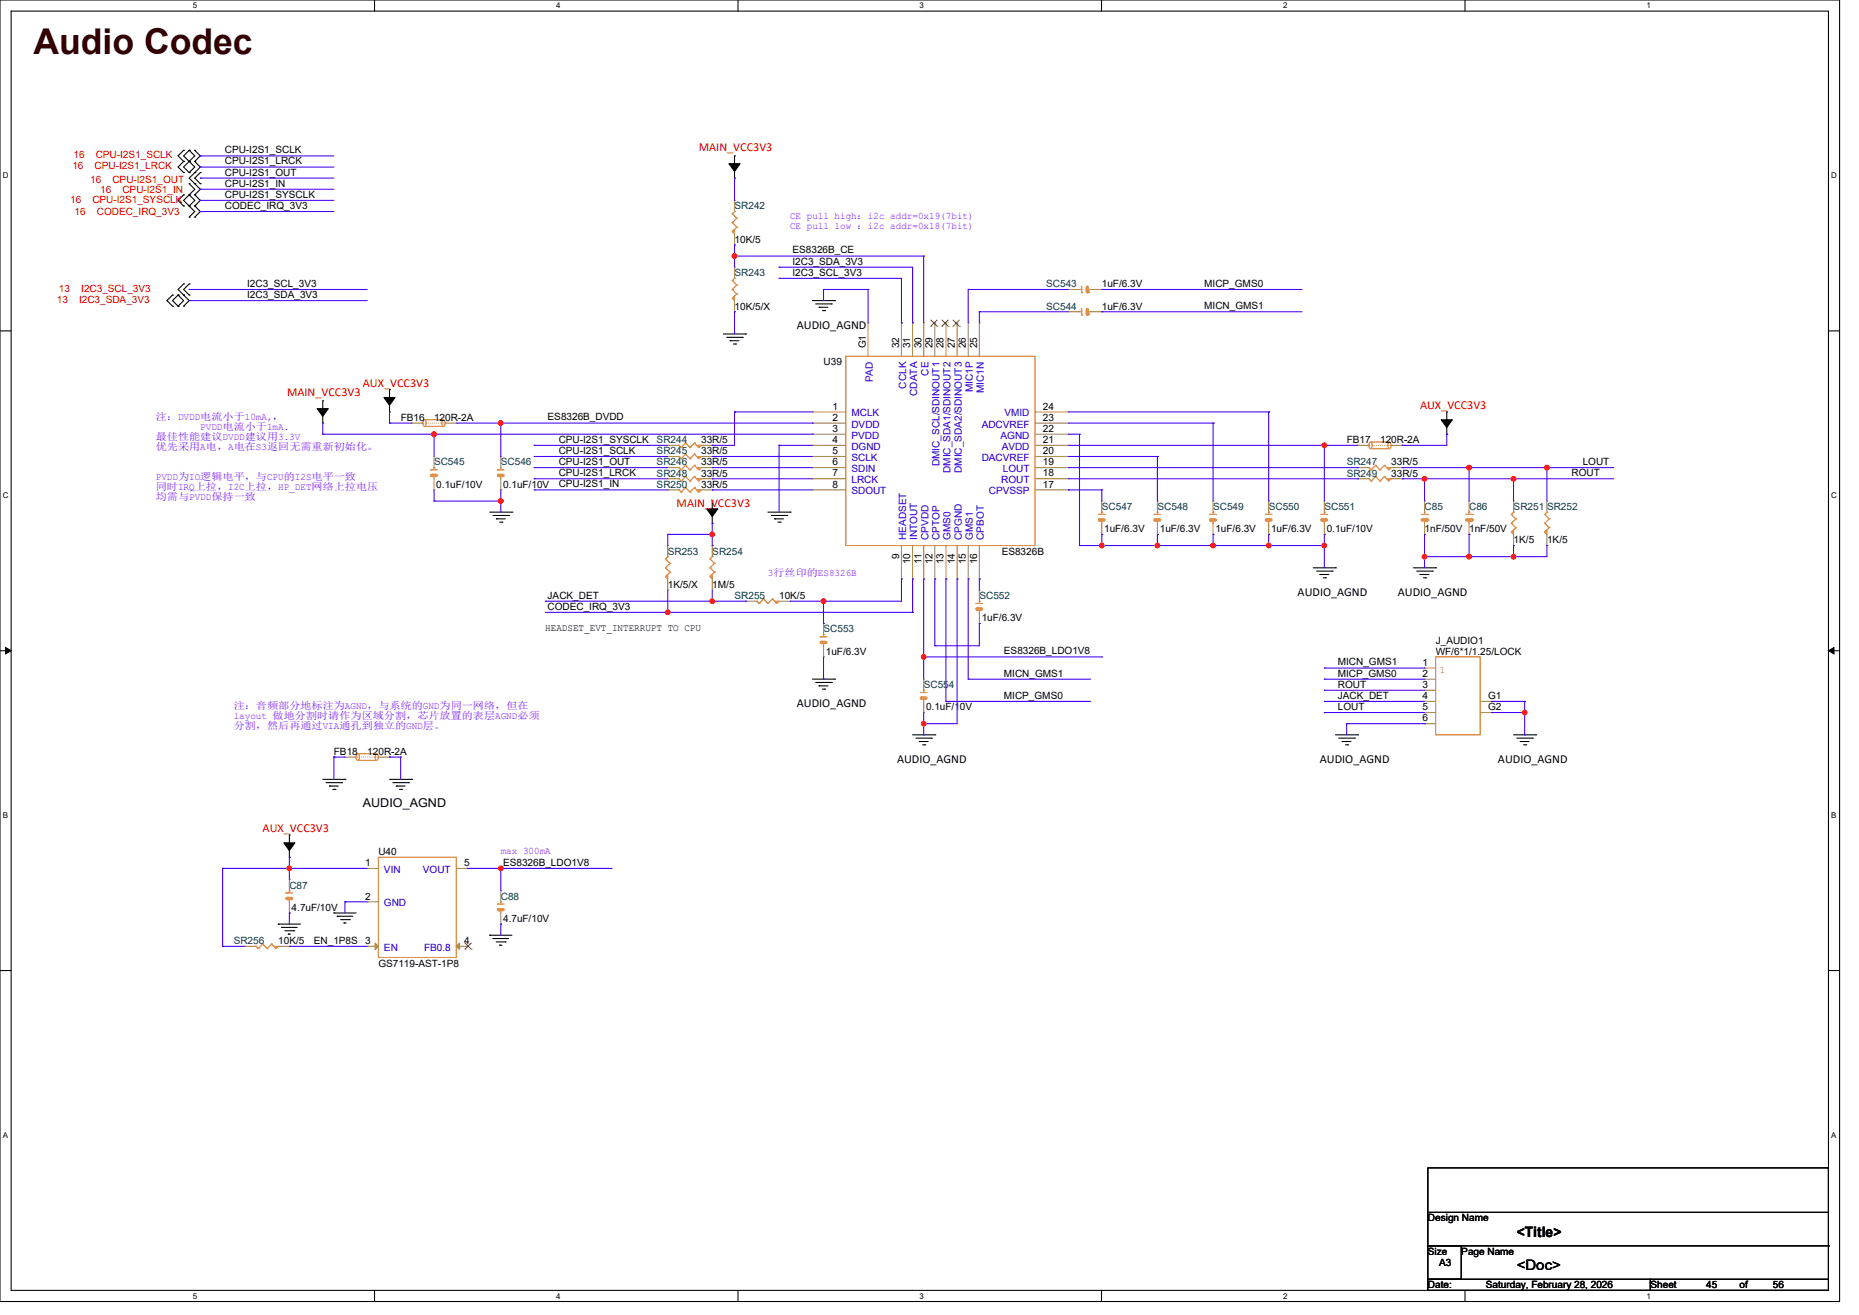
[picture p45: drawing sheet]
<svg xmlns="http://www.w3.org/2000/svg" width="297mm" height="210mm" viewBox="0 0 297 210" stroke-linecap="round" stroke-linejoin="round" font-family="sans-serif">
<defs><g id="words">
<text font-size="5.7" fill="#400000" x="5.3" y="8.7">Audio Codec</text>
<g font-size="2.3">
<text x="242.3" y="197.5">&lt;Title&gt;</text>
<text x="242.3" y="202.8">&lt;Doc&gt;</text>
</g>
<g font-size="1.9" fill="#f00">
<text x="111.7" y="24.1">MAIN_VCC3V3</text>
<text x="45.9" y="63.2">MAIN_VCC3V3</text>
<text x="58" y="61.8">AUX_VCC3V3</text>
<text x="226.9" y="65.3">AUX_VCC3V3</text>
<text x="108.1" y="81">MAIN_VCC3V3</text>
<text x="42" y="132.9">AUX_VCC3V3</text>
</g>
<g font-size="1.9">
<text x="127.3" y="52.5">AUDIO_AGND</text>
<text x="207.3" y="95.2">AUDIO_AGND</text>
<text x="223.3" y="95.2">AUDIO_AGND</text>
<text x="127.3" y="113">AUDIO_AGND</text>
<text x="143.3" y="121.9">AUDIO_AGND</text>
<text x="210.9" y="121.9">AUDIO_AGND</text>
<text x="239.3" y="121.9">AUDIO_AGND</text>
<text x="58" y="128.9">AUDIO_AGND</text>
</g>
<g font-size="1.6" fill="#f00">
<text x="11.6" y="27">16</text>
<text x="11.7" y="25.3">16</text>
<text x="14.4" y="29.2">16</text>
<text x="15.1" y="27">CPU-I2S1_LRCK</text>
<text x="15.3" y="25.3">CPU-I2S1_SCLK</text>
<text x="18" y="29.2">CPU-I2S1_OUT</text>
<text x="11.2" y="32.4">16</text>
<text x="11.9" y="34.3">16</text>
<text x="14.8" y="32.4">CPU-I2S1_SYSCLK</text>
<text x="15.5" y="34.3">CODEC_IRQ_3V3</text>
<text x="16" y="30.8">16</text>
<text x="19.6" y="30.8">CPU-I2S1_IN</text>
<text x="9.4" y="46.6">13</text>
<text x="13" y="46.6">I2C3_SCL_3V3</text>
<text x="9.1" y="48.4">13</text>
<text x="12.6" y="48.4">I2C3_SDA_3V3</text>
</g>
<g font-size="1.6">
<text x="35.9" y="24.5">CPU-I2S1_SCLK</text>
<text x="35.9" y="26.3">CPU-I2S1_LRCK</text>
<text x="35.9" y="28">CPU-I2S1_OUT</text>
<text x="35.9" y="29.8">CPU-I2S1_IN</text>
<text x="35.9" y="33.4">CODEC_IRQ_3V3</text>
<text x="35.9" y="31.6">CPU-I2S1_SYSCLK</text>
<text x="117.4" y="38.8">10K/5</text>
<text x="126.6" y="40.5">ES8326B_CE</text>
<text x="39.5" y="45.8">I2C3_SCL_3V3</text>
<text x="39.5" y="47.6">I2C3_SDA_3V3</text>
<text x="126.6" y="44">I2C3_SCL_3V3</text>
<text x="126.6" y="42.3">I2C3_SDA_3V3</text>
<text x="176" y="45.9">1uF/6.3V</text>
<text x="192.4" y="45.8">MICP_GMS0</text>
<text x="117.4" y="49.4">10K/5/X</text>
<text x="176" y="49.4">1uF/6.3V</text>
<text x="192.4" y="49.4">MICN_GMS1</text>
<text x="131.6" y="58.3">U39</text>
<text x="138.3" y="55.6" transform="rotate(-90 138.3 55.6)">G1</text>
<text x="143.6" y="55.6" transform="rotate(-90 143.6 55.6)">32</text>
<text x="145.4" y="55.6" transform="rotate(-90 145.4 55.6)">31</text>
<text x="147.2" y="55.6" transform="rotate(-90 147.2 55.6)">30</text>
<text x="149" y="55.6" transform="rotate(-90 149 55.6)">29</text>
<text x="150.8" y="55.6" transform="rotate(-90 150.8 55.6)">28</text>
<text x="152.5" y="55.6" transform="rotate(-90 152.5 55.6)">27</text>
<text x="154.3" y="55.6" transform="rotate(-90 154.3 55.6)">26</text>
<text x="156.1" y="55.6" transform="rotate(-90 156.1 55.6)">25</text>
<text x="133" y="65.4">1</text>
<text x="166.6" y="65.4">24</text>
<text x="64" y="67.2">FB16</text>
<text x="69.3" y="67.2">120R-2A</text>
<text x="87.5" y="67.2">ES8326B_DVDD</text>
<text x="89.3" y="70.7">CPU-I2S1_SYSCLK</text>
<text x="112" y="70.8">33R/5</text>
<text x="133" y="67.2">2</text>
<text x="133" y="69">3</text>
<text x="133" y="70.7">4</text>
<text x="166.6" y="70.7">21</text>
<text x="166.6" y="69">22</text>
<text x="166.6" y="67.2">23</text>
<text x="215.2" y="70.8">FB17</text>
<text x="220.5" y="70.8">120R-2A</text>
<text x="69.7" y="77.9">0.1uF/10V</text>
<text x="80.4" y="77.9">0.1uF/10V</text>
<text x="89.3" y="72.5">CPU-I2S1_SCLK</text>
<text x="89.3" y="76">CPU-I2S1_LRCK</text>
<text x="89.3" y="74.3">CPU-I2S1_OUT</text>
<text x="89.3" y="77.8">CPU-I2S1_IN</text>
<text x="112" y="72.6">33R/5</text>
<text x="112" y="74.3">33R/5</text>
<text x="112" y="76.1">33R/5</text>
<text x="112" y="77.9">33R/5</text>
<text x="133" y="72.5">5</text>
<text x="133" y="74.3">6</text>
<text x="133" y="76.1">7</text>
<text x="133" y="77.9">8</text>
<text x="166.6" y="77.9">17</text>
<text x="166.6" y="76.1">18</text>
<text x="166.6" y="74.3">19</text>
<text x="166.6" y="72.5">20</text>
<text x="222.3" y="76.1">33R/5</text>
<text x="222.3" y="74.3">33R/5</text>
<text x="251.1" y="76.1">ROUT</text>
<text x="252.9" y="74.3">LOUT</text>
<text x="143.6" y="89.3" transform="rotate(-90 143.6 89.3)">9</text>
<text x="160" y="88.6">ES8326B</text>
<text x="176.4" y="85">1uF/6.3V</text>
<text x="185.3" y="85">1uF/6.3V</text>
<text x="194.2" y="85">1uF/6.3V</text>
<text x="203.1" y="85">1uF/6.3V</text>
<text x="212" y="85">0.1uF/10V</text>
<text x="227.6" y="85">1nF/50V 1nF/50V</text>
<text x="241.8" y="86.8">1K/5</text>
<text x="247.2" y="86.8">1K/5</text>
<text x="87.5" y="95.6">JACK_DET</text>
<text x="106.7" y="93.9">1K/5/X</text>
<text x="113.8" y="93.9">1M/5</text>
<text x="124.5" y="95.7">10K/5</text>
<text x="145.4" y="90.1" transform="rotate(-90 145.4 90.1)">10</text>
<text x="147.2" y="90.1" transform="rotate(-90 147.2 90.1)">11</text>
<text x="149" y="90.1" transform="rotate(-90 149 90.1)">12</text>
<text x="150.8" y="90.1" transform="rotate(-90 150.8 90.1)">13</text>
<text x="152.5" y="90.1" transform="rotate(-90 152.5 90.1)">14</text>
<text x="154.3" y="90.1" transform="rotate(-90 154.3 90.1)">15</text>
<text x="156.1" y="90.1" transform="rotate(-90 156.1 90.1)">16</text>
<text x="87.1" y="100.8">HEADSET_EVT_INTERRUPT TO CPU</text>
<text x="87.5" y="97.4">CODEC_IRQ_3V3</text>
<text x="156.8" y="99.2">1uF/6.3V</text>
<text x="131.9" y="104.6">1uF/6.3V</text>
<text x="160.4" y="104.5">ES8326B_LDO1V8</text>
<text x="213.7" y="106.3">MICN_GMS1</text>
<text x="227.2" y="106.3">1</text>
<text x="229.4" y="102.8">J_AUDIO1</text>
<text x="229.4" y="104.6">WF/6*1/1.25/LOCK</text>
<text x="147.9" y="113.5">0.1uF/10V</text>
<text x="160.4" y="111.6">MICP_GMS0</text>
<text x="160.4" y="108">MICN_GMS1</text>
<text x="213.7" y="111.6">JACK_DET</text>
<text x="213.7" y="108">MICP_GMS0</text>
<text x="213.7" y="113.4">LOUT</text>
<text x="213.7" y="109.9">ROUT</text>
<text x="227.2" y="108.1">2</text>
<text x="227.2" y="109.9">3</text>
<text x="227.2" y="111.6">4</text>
<text x="227.2" y="113.4">5</text>
<text x="237.7" y="111.6">G1</text>
<text x="237.7" y="113.4">G2</text>
<text x="227.2" y="115.2">6</text>
<text x="53.3" y="120.6">FB18</text>
<text x="58.7" y="120.6">120R-2A</text>
<text x="60.5" y="136.6">U40</text>
<text x="58.3" y="143.6">2</text>
<text x="58.3" y="138.3">1</text>
<text x="74.2" y="138.3">5</text>
<text x="80.4" y="138.3">ES8326B_LDO1V8</text>
<text x="46.6" y="145.5">4.7uF/10V</text>
<text x="80.4" y="147.2">4.7uF/10V</text>
<text x="44.5" y="150.8">10K/5</text>
<text x="50.1" y="150.7">EN_1P8S</text>
<text x="58.3" y="150.8">3</text>
<text x="60.5" y="154.3">GS7119-AST-1P8</text>
<text x="74.2" y="150.8">4</text>
<text x="228.1" y="195.1">Design Name</text>
<text x="228.1" y="200.4">Size</text>
<text x="229.9" y="202.2">A3</text>
<text x="233.5" y="200.4">Page Name</text>
<text x="228.1" y="205.7">Date:</text>
<text x="237.4" y="205.7">Saturday, February 28, 2026</text>
<text x="263.7" y="205.7">Sheet</text>
<text x="272.6" y="205.7">45</text>
<text x="277.9" y="205.7">of</text>
<text x="283.3" y="205.7">56</text>
</g>
<g font-size="1.6" fill="#004040">
<text x="117.4" y="33.4">SR242</text>
<text x="117.4" y="44.1">SR243</text>
<text x="167.1" y="45.9">SC543</text>
<text x="167.1" y="49.4">SC544</text>
<text x="104.9" y="70.8">SR244</text>
<text x="69.3" y="74.3">SC545</text>
<text x="80" y="74.3">SC546</text>
<text x="104.9" y="72.6">SR245</text>
<text x="104.9" y="74.3">SR246</text>
<text x="104.9" y="76.1">SR248</text>
<text x="104.9" y="77.9">SR250</text>
<text x="215.2" y="76.1">SR249</text>
<text x="215.2" y="74.3">SR247</text>
<text x="176" y="81.4">SC547</text>
<text x="184.9" y="81.4">SC548</text>
<text x="193.8" y="81.4">SC549</text>
<text x="202.7" y="81.4">SC550</text>
<text x="211.6" y="81.4">SC551</text>
<text x="227.6" y="81.4">C85</text>
<text x="234.7" y="81.4">C86</text>
<text x="241.8" y="81.4">SR251 SR252</text>
<text x="106.7" y="88.6">SR253</text>
<text x="113.8" y="88.6">SR254</text>
<text x="117.4" y="95.7">SR255</text>
<text x="156.5" y="95.7">SC552</text>
<text x="131.6" y="101">SC553</text>
<text x="147.6" y="109.9">SC554</text>
<text x="46.2" y="141.9">C87</text>
<text x="80" y="143.7">C88</text>
<text x="37.3" y="150.8">SR256</text>
</g>
<g font-size="1.6" fill="#8000ff">
<text x="126.2" y="35.1">CE pull high：i2c addr=0x19(7bit)</text>
<text x="126.2" y="36.6">CE pull low ：i2c addr=0x18(7bit)</text>
<text x="24.9" y="67.1">注：DVDD电流小于10mA,，</text>
<text x="24.9" y="70.3">最佳性能建议DVDD建议用3.3V</text>
<text x="24.9" y="71.9">优先采用A电，A电在S3返回无需重新初始化。</text>
<text x="32" y="68.7">PVDD电流小于1mA.</text>
<text x="24.9" y="76.6">PVDD为IO逻辑电平，与CPU的I2S电平一致</text>
<text x="24.9" y="78.2">同时IRQ上拉，I2C上拉，HP_DET网络上拉电压</text>
<text x="24.9" y="79.8">均需与PVDD保持一致</text>
<text x="122.7" y="91.9">3行丝印的ES8326B</text>
<text x="37.3" y="113.3">注：音频部分地标注为AGND，与系统的GND为同一网络，但在</text>
<text x="37.3" y="114.9">layout 做地分割时请作为区域分割，芯片放置的表层AGND必须</text>
<text x="37.3" y="116.5">分割，然后再通过VIA通孔到独立的GND层。</text>
<text x="80" y="136.4">max 300mA</text>
</g>
<g font-size="1.6" fill="#00c">
<text x="139.4" y="61.1" transform="rotate(-90 139.4 61.1)">PAD</text>
<text x="144.8" y="62.1" transform="rotate(-90 144.8 62.1)">CCLK</text>
<text x="146.5" y="63.2" transform="rotate(-90 146.5 63.2)">CDATA</text>
<text x="148.3" y="60" transform="rotate(-90 148.3 60)">CE</text>
<text x="155.4" y="62.7" transform="rotate(-90 155.4 62.7)">MIC1P</text>
<text x="157.2" y="62.8" transform="rotate(-90 157.2 62.8)">MIC1N</text>
<text x="136" y="66.5">MCLK</text>
<text x="136" y="68.3">DVDD</text>
<text x="136" y="70.1">PVDD</text>
<text x="136" y="71.8">DGND</text>
<text x="156.8" y="68.3">ADCVREF</text>
<text x="159.9" y="70.1">AGND</text>
<text x="160" y="71.8">AVDD</text>
<text x="160.5" y="66.5">VMID</text>
<text x="136" y="73.6">SCLK</text>
<text x="136" y="75.4">SDIN</text>
<text x="136" y="77.2">LRCK</text>
<text x="150.1" y="74.5" transform="rotate(-90 150.1 74.5)">DMIC_SCL/SDINOUT1</text>
<text x="151.9" y="75.5" transform="rotate(-90 151.9 75.5)">DMIC_SDA1/SDINOUT2</text>
<text x="153.6" y="75.5" transform="rotate(-90 153.6 75.5)">DMIC_SDA2/SDINOUT3</text>
<text x="156.8" y="73.6">DACVREF</text>
<text x="159.9" y="77.2">ROUT</text>
<text x="160.2" y="75.4">LOUT</text>
<text x="136" y="79">SDOUT</text>
<text x="158" y="79">CPVSSP</text>
<text x="144.8" y="86.2" transform="rotate(-90 144.8 86.2)">HEADSET</text>
<text x="146.5" y="86.2" transform="rotate(-90 146.5 86.2)">INTOUT</text>
<text x="148.3" y="86.2" transform="rotate(-90 148.3 86.2)">CPVDD</text>
<text x="150.1" y="86.2" transform="rotate(-90 150.1 86.2)">CPTOP</text>
<text x="151.9" y="86.2" transform="rotate(-90 151.9 86.2)">GMS0</text>
<text x="153.6" y="86.2" transform="rotate(-90 153.6 86.2)">CPGND</text>
<text x="155.4" y="86.2" transform="rotate(-90 155.4 86.2)">GMS1</text>
<text x="157.2" y="86.2" transform="rotate(-90 157.2 86.2)">CPBOT</text>
<text x="61.3" y="139.4">VIN</text>
<text x="67.6" y="139.4">VOUT</text>
<text x="61.3" y="144.7">GND</text>
<text x="61.3" y="151.8">EN</text>
<text x="67.7" y="151.8">FB0.8</text>
</g>
<text font-size="1.6" fill="#cc8006" x="230.1" y="107.4">1</text>
<g font-size="1.3">
<text x="30.8" y="1.3">5</text>
<text x="88.9" y="1.3">4</text>
<text x="146.9" y="1.3">3</text>
<text x="205" y="1.3">2</text>
<text x="263.1" y="1.3">1</text>
<text x=".4" y="28.5">D</text>
<text x="292.5" y="28.5">D</text>
<text x=".4" y="79.5">C</text>
<text x="292.5" y="79.5">C</text>
<text x=".4" y="130.6">B</text>
<text x="292.5" y="130.6">B</text>
<text x=".4" y="181.7">A</text>
<text x="292.5" y="181.7">A</text>
<text x="30.8" y="207.4">5</text>
<text x="88.9" y="207.4">4</text>
<text x="146.9" y="207.4">3</text>
<text x="205" y="207.4">2</text>
<text x="263.1" y="207.4">1</text>
</g>
</g></defs>
<path d="M0 0h293.9v207.8h-293.9zM1.8 1.8h290.3v204.3h-290.3z" fill="none" stroke="#000" stroke-width=".17"/>
<g fill="#fff">
<path d="M30.8 .2h.7v1.4h-.7z"/>
<path d="M30.8 206.2h.7v1.5h-.7z"/>
</g>
<path d="M59.8 0v1.8M59.8 206.1v1.7" fill="none" stroke="#000" stroke-width=".17"/>
<g fill="#fff">
<path d="M88.9 .2h.7v1.4h-.7z"/>
<path d="M88.9 206.2h.7v1.5h-.7z"/>
</g>
<path d="M117.9 0v1.8M117.9 206.1v1.7" fill="none" stroke="#000" stroke-width=".17"/>
<g fill="#fff">
<path d="M146.9 .2h.7v1.4h-.7z"/>
<path d="M146.9 206.2h.7v1.5h-.7z"/>
</g>
<path d="M176 0v1.8M176 206.1v1.7" fill="none" stroke="#000" stroke-width=".17"/>
<g fill="#fff">
<path d="M205 .2h.7v1.4h-.7z"/>
<path d="M205 206.2h.7v1.5h-.7z"/>
</g>
<path d="M234.1 0v1.8M234.1 206.1v1.7" fill="none" stroke="#000" stroke-width=".17"/>
<g fill="#fff">
<path d="M263.1 .2h.7v1.4h-.7z"/>
<path d="M263.1 206.2h.7v1.5h-.7z"/>
<path d="M.4 27.3h1v1.4h-1z"/>
<path d="M292.6 27.3h.9v1.4h-.9z"/>
<path d="M.4 78.4h1v1.4h-1z"/>
<path d="M292.6 78.4h.9v1.4h-.9z"/>
</g>
<path d="M0 52.8h1.8M292.1 52.8h1.8" fill="none" stroke="#000" stroke-width=".17"/>
<g fill="#fff">
<path d="M.4 129.4h.9v1.5h-.9z"/>
<path d="M292.6 129.4h.8v1.5h-.8z"/>
</g>
<path d="M0 103.9h1.8M292.1 103.9h1.8" fill="none" stroke="#000" stroke-width=".17"/>
<path d="M.9 103.4l.9 .5-.9 .5zM292.1 103.9l.9-.5v1z" fill="#000" stroke="#000" stroke-width=".16"/>
<g fill="#fff">
<path d="M.4 180.5h.9v1.4h-.9z"/>
<path d="M292.6 180.5h.8v1.4h-.8z"/>
</g>
<g fill="none" stroke="#000" stroke-width=".17">
<path d="M29.3 25.8h.1M29.3 24h.1M29.3 27.6h.1M29.3 32.9h.1M29.3 31.1h.1M29.3 24l-.9 .9 .9 .9M29.3 25.8l-.9 .9 .9 .9M29.3 31.1l-.9 .9 .9 .9M30.2 34.7h.1M30.2 32.9h.1M30.2 25.8h.1M30.2 24h.1"/>
<path d="M30.2 27.6h.1M30.2 31.1h.1M30.2 29.3h.1M30.2 29.3l.9 .9-1.8 1.8 1.8 1.8-.9 .9M30.2 24l-.9 .9 1.8 1.8-.9 .9M30.2 24l.9 .9-1.8 1.8 .9 .9M30.2 31.1l.9 .9-.9 .9M31.1 32.9h.1M31.1 34.7h.1M31.1 25.8h.1M31.1 24h.1M31.1 27.6h.1"/>
<path d="M31.1 29.3h.1M31.1 31.1h.1M31.1 32.9l.9 .9-.9 .9M31.1 24l.9 .9-.9 .9M31.1 25.8l.9 .9-1.8 1.7 1.8 1.8-.9 .9M31.1 31.1l.9 .9-.9 .9M32 27.6h.1M32 29.3h.1M32 27.6l-.9 .8 .9 .9M117.3 28.4h.1M117.3 24.9h.1M117.3 24.9v1.9"/>
<path d="M117.3 27.2v1.2M27.6 48.9h.1M27.6 47.1h.1M27.6 47.1l-.9 .9 .9 .9M28.4 48.9h.1M28.4 47.1h.1M28.4 47.1l-.8 .9 .8 .9M28.4 47.1l.9 .9-.9 .9M29.3 45.3h.1M29.3 47.1h.1M29.3 48.9h.1M29.3 45.3l-.9 .9 1.8 1.8-.9 .9"/>
<path d="M30.2 45.3h.1M30.2 47.1h.1M30.2 45.3l-.9 .9 .9 .9M115.6 53.3h3.5M116.1 53.9h2.5M116.6 54.4h.1M116.6 54.4h1.5M117.2 54.9h.3M117.5 54.9h.1M118.6 53.9h.1M119.1 53.3h.1M129.8 48h3.5"/>
<path d="M130.3 48.5h2.5M130.9 49.1h.1M130.9 49.1h1.4M131.4 49.6h.4M131.8 49.6h.1M132.8 48.5h.1M133.3 48h.1M51.6 67.6h.1M51.6 64h.1M51.6 64v2M51.6 66.3v1.3M62.2 65.8h.1"/>
<path d="M62.2 62.2h.1M62.2 62.2v2M62.2 64.5v1.3M231.1 69.3h.1M231.1 65.8h.1M231.1 65.8v1.9M231.1 68.1v1.2M78.2 81.8h3.6M78.8 82.3h2.5M79.3 82.9h.1M79.3 82.9h1.4M79.8 83.4h.4"/>
<path d="M80.2 83.4h.1M81.3 82.3h.1M81.8 81.8h.1M113.8 83.6h.1M113.8 80h.1M113.8 80v2M113.8 82.3v1.3M122.7 81.8h3.5M123.2 82.3h2.5M123.8 82.9h.1M123.8 82.9h1.4M124.3 83.4h.3"/>
<path d="M124.6 83.4h.1M125.7 82.3h.1M126.2 81.8h.1M209.8 90.7h3.6M210.3 91.2h2.5M210.9 91.7h.1M210.9 91.7h1.4M211.4 92.3h.4M211.8 92.3h.1M212.8 91.2h.1M213.4 90.7h.1M225.8 90.7h3.6"/>
<path d="M226.3 91.2h2.5M226.9 91.7h.1M226.9 91.7h1.4M227.4 92.3h.4M227.8 92.3h.1M228.8 91.2h.1M229.4 90.7h.1M129.8 108.5h3.5M130.3 109h2.5M130.9 109.5h.1M130.9 109.5h1.4M131.4 110.1h.4"/>
<path d="M131.8 110.1h.1M132.8 109h.1M133.3 108.5h.1M145.8 117.3h3.6M146.3 117.9h2.5M146.9 118.4h.1M146.9 118.4h1.4M147.4 118.9h.4M147.8 118.9h.1M148.8 117.9h.1M149.4 117.3h.1M213.4 117.3h3.5"/>
<path d="M213.9 117.9h2.5M214.4 118.4h.1M214.4 118.4h1.4M215 118.9h.3M215.3 118.9h.1M216.4 117.9h.1M216.9 117.3h.1M241.8 117.3h3.6M242.3 117.9h2.5M242.9 118.4h.1M242.9 118.4h1.4M243.4 118.9h.4"/>
<path d="M243.8 118.9h.1M244.8 117.9h.1M245.4 117.3h.1M46.2 136.9h.1M46.2 133.3h.1M46.2 133.3v2M46.2 135.7v1.2M51.6 124.5h3.5M52.1 125h2.5M52.6 125.5h.1M52.6 125.5h1.4M53.2 126.1h.3"/>
<path d="M53.5 126.1h.1M54.6 125h.1M55.1 124.5h.1M62.2 124.5h3.6M62.8 125h2.5M63.3 125.5h.1M63.3 125.5h1.4M63.8 126.1h.4M64.2 126.1h.1M65.3 125h.1M65.8 124.5h.1M0 155h1.8"/>
<path d="M44.4 147.6h.1M44.4 147.6h3.6M45 148.1h.1M45 148.1h2.5M45.5 148.6h1.4M46 149.2h.1M46 149.2h.4M46.9 148.6h.1M53.3 145.8h.1M53.3 145.8h3.6M53.9 146.3h.1M53.9 146.3h2.5"/>
<path d="M54.4 146.9h1.4M54.9 147.4h.1M54.9 147.4h.4M55.8 146.9h.1M78.2 149.4h.1M78.2 149.4h3.6M78.8 149.9h.1M78.8 149.9h2.5M79.3 150.4h1.4M79.8 151h.1M79.8 151h.4M80.7 150.4h.1"/>
<path d="M292.1 155h1.8M228.1 186.5h64v7.1h-64zM228.1 193.6h64v5.4h-64zM228.1 199h5.3v5.3h-5.3zM292.1 199h.1M292.1 199v5.3M228.1 204.3h35.6v1.8h-35.6zM263.7 204.3h28.4v1.8h-28.4z"/>
</g>
<g fill="#000" stroke="#000" stroke-width=".17">
<path d="M116.5 26.1h1.7l-.9 1.3z" fill-rule="evenodd"/>
<path d="M50.7 65.3h1.8l-.9 1.2z" fill-rule="evenodd"/>
<path d="M61.3 63.5h1.8l-.9 1.2z" fill-rule="evenodd"/>
<path d="M230.3 67h1.7l-.9 1.3z" fill-rule="evenodd"/>
<path d="M112.9 81.3h1.8l-.9 1.2z" fill-rule="evenodd"/>
<path d="M45.3 134.6h1.8l-.9 1.2z" fill-rule="evenodd"/>
</g>
<g fill="none" stroke="#cc8006" stroke-width=".17">
<path d="M117 46.2h.1M117 44.8h.1M117 46.2l.7 .7M117 44.8l.7 .7M117.3 44.4h.1M117.3 44.4l-.3 .4M117.7 45.5h.1M117.7 46.9h.1M117.7 45.5l-.7 .7M117.7 46.9l-.7 .7M193.3 82.1h.1M193.3 82.1h1"/>
<path d="M193.8 83h.1M193.8 81.8h.1M193.8 81.8v.3M193.8 83v.6M40.9 151.1h.1M40.9 151.1l.4 .4M41.3 151.5h.1M42 150.8h.1M42 150.8l.7 .7M42 150.8l-.7 .7M42.7 151.5h.1M43.4 150.8h.1"/>
<path d="M43.4 150.8l-.7 .7M43.4 150.8l.7 .7"/>
</g>
<g fill="#cc8006" stroke="#cc8006" stroke-width=".17">
<path d="M117 47.6l.3-.3v.7z" fill-rule="evenodd"/>
<path d="M43.7 151.1h.7l-.3 .4z" fill-rule="evenodd"/>
</g>
<path d="M117.3 49.8h.1M117.3 42.7h.1M117.3 42.7v1.7M117.3 48v1.8M39.1 151.1h.1M39.1 151.1h1.8M44.4 151.1h1.8M46.2 151.1h.1" fill="none" stroke="#a84" stroke-width=".17"/>
<path d="M193.4 83h.8" fill="none" stroke="#cc8006" stroke-width=".53"/>
<circle cx="193.4" cy="83" r=".26" fill="#cc8006"/>
<path d="M216.9 76.5h.1M216.9 76.5h1.8M222.2 76.5h1.8M224 76.5h.1M193.8 85.3h.1M193.8 80h.1M193.8 80v1.8M193.8 83.6v1.7M55.1 120.9h.1M55.1 120.9h1.8M60.5 120.9h1.7M62.2 120.9h.1" fill="none" stroke="#a84" stroke-width=".17"/>
<g fill="none" stroke="#cc8006" stroke-width=".17">
<path d="M218.7 76.5h.1M218.7 76.5l.4 .3M219.1 76.8h.1M219.8 76.1h.1M219.8 76.1l.7 .7M219.8 76.1l-.7 .7M220.5 76.8h.1M221.2 76.1h.1M221.2 76.1l-.7 .7M221.2 76.1l.7 .7M57 120.4h.2a.66 .66 0 0 1 0 1 .66 .66 0 0 1-.2-1zM57.3 121.4h.1"/>
<path d="M57.3 120.4h.1M57.3 121.4h2.8M57.3 120.4h2.8M58.3 122.7h.1M60.1 120.4h.1a.66 .66 0 0 1 0 1 .66 .66 0 0 1-.1-1zM45.7 142.6h.1M45.7 142.6h1.1M46.2 143.5h.1M46.2 142.2h.1M46.2 142.2v.4M46.2 143.5v.5"/>
</g>
<path d="M221.5 76.5h.7l-.3 .3z" fill-rule="evenodd" fill="#cc8006" stroke="#cc8006" stroke-width=".17"/>
<path d="M56.9 120.9h.1M60.5 120.9h-3.6" fill="none" stroke="#cc8006" stroke-width=".17" stroke-dasharray="0 .3"/>
<path d="M45.9 143.5h.7" fill="none" stroke="#cc8006" stroke-width=".53"/>
<circle cx="45.9" cy="143.5" r=".26" fill="#cc8006"/>
<path d="M247.1 87.1h.1M247.1 80h.1M247.1 80v1.8M247.1 85.3v1.8M46.2 145.8h.1M46.2 140.5h.1M46.2 140.5v1.7M46.2 144v1.8" fill="none" stroke="#a84" stroke-width=".17"/>
<g fill="none" stroke="#cc8006" stroke-width=".17">
<path d="M172.5 46.2h.1M172.5 46.2h.3M172.8 46.8h.1M172.8 45.7v1.1M173.7 46.2h.1M173.7 46.2h.5M246.8 83.6h.1M246.8 82.1h.1M246.8 83.6l.7 .7M246.8 82.1l.7 .8M247.1 81.8h.1M247.1 81.8l-.3 .3"/>
<path d="M247.5 82.9h.1M247.5 84.3h.1M247.5 82.9l-.7 .7M247.5 84.3l-.7 .7"/>
</g>
<path d="M246.8 85l.3-.4v.7z" fill-rule="evenodd" fill="#cc8006" stroke="#cc8006" stroke-width=".17"/>
<path d="M173.7 45.9v.7" fill="none" stroke="#cc8006" stroke-width=".53"/>
<circle cx="173.7" cy="46.6" r=".26" fill="#cc8006"/>
<g fill="none" stroke="#a84" stroke-width=".17">
<path d="M138.7 51.6h.1M138.7 51.6v5.3M144 51.6h.1M144 51.6v5.3M145.8 51.6h.1M145.8 51.6v5.3M147.6 51.6h.1M147.6 51.6v5.3M149.4 51.6h.1M149.4 51.6v5.3M151.1 51.6h.1M151.1 51.6v5.3"/>
<path d="M152.9 51.6h.1M152.9 51.6v5.3M154.7 51.6h.1M154.7 51.6v5.3M156.5 51.6h.1M156.5 51.6v5.3M170.7 46.2h.1M170.7 46.2h1.8M174.2 46.2h1.8M176 46.2h.1M129.8 65.8h.1M129.8 67.6h.1"/>
<path d="M129.8 69.3h.1M129.8 71.1h.1M129.8 72.9h.1M129.8 74.7h.1M129.8 76.5h.1M129.8 78.2h.1M129.8 65.8h5.3M129.8 67.6h5.3M129.8 69.3h5.3M129.8 71.1h5.3M129.8 72.9h5.3M129.8 74.7h5.3"/>
<path d="M129.8 76.5h5.3M129.8 78.2h5.3M165.4 65.8h5.3M165.4 67.6h5.3M165.4 69.3h5.3M165.4 71.1h5.3M165.4 72.9h5.3M165.4 74.7h5.3M165.4 76.5h5.3M165.4 78.2h5.3M170.7 78.2h.1M170.7 76.5h.1"/>
<path d="M170.7 74.7h.1M170.7 72.9h.1M170.7 71.1h.1M170.7 69.3h.1M170.7 67.6h.1M170.7 65.8h.1M216.9 71.1h.1M216.9 71.1h1.8M222.2 71.1h1.8M224 71.1h.1M106.7 94.2h.1M106.7 87.1h.1"/>
<path d="M106.7 87.1v1.8M106.7 92.5v1.7M144 92.5h.1M144 87.1v5.4M145.8 92.5h.1M145.8 87.1v5.4M147.6 92.5h.1M147.6 87.1v5.4M149.4 92.5h.1M149.4 87.1v5.4M151.1 92.5h.1M151.1 87.1v5.4"/>
<path d="M152.9 92.5h.1M152.9 87.1v5.4M154.7 92.5h.1M154.7 87.1v5.4M156.5 92.5h.1M156.5 87.1v5.4M227.6 106.7h.1M227.6 108.5h.1M227.6 110.2h.1M227.6 112h.1M227.6 113.8h.1M227.6 115.6h.1"/>
<path d="M227.6 106.7h1.8M227.6 108.5h1.8M227.6 110.2h1.8M227.6 112h1.8M227.6 113.8h1.8M227.6 115.6h1.8M236.5 112h1.8M236.5 113.8h1.8M238.3 112h.1M238.3 113.8h.1M58.7 138.7h.1M58.7 138.7h1.8"/>
<path d="M72.9 138.7h1.8M74.7 138.7h.1M58.7 151.1h.1M58.7 144h.1M58.7 151.1h1.8M58.7 144h1.8M72.9 151.1h1.8M74.7 151.1h.1"/>
</g>
<g fill="none" stroke="#cc8006" stroke-width=".17">
<path d="M135.1 56.9h30.3v30.2h-30.3zM218.8 70.7l.2-.1a.66 .66 0 0 1 0 1 .66 .66 0 0 1-.2-.9zM219.1 71.6h.1M219.1 70.6h.1M219.1 71.6h2.8M219.1 70.6h2.8M220.1 72.9h.1M221.8 70.7l.2-.1a.66 .66 0 0 1 0 1 .66 .66 0 0 1-.2-.9zM106.3 90.7h.1M106.3 89.3h.1M106.3 90.7l.7 .7M106.3 89.3l.7 .7"/>
<path d="M106.7 88.9h.1M106.7 88.9l-.4 .4M107 90h.1M107 91.4h.1M107 90l-.7 .7M107 91.4l-.7 .7M155.9 96.4h.1M155.9 96.4h1.1M156.5 97.3h.1M156.5 96h.1M156.5 96v.4M156.5 97.3v.5"/>
<path d="M229.4 104.9h7.1v12.4h-7.1zM234.2 115.6h.1M60.5 136.9h12.4v16h-12.4z"/>
</g>
<g fill="none" stroke="#804000" stroke-width=".16">
<path d="M148.7 52.1h.1M148.7 51.1l1.1 1M149.8 52.1h.1M149.8 51.1l-1.1 1M150.5 52.1h.1M150.5 51.1l1 1M151.5 52.1h.1M151.5 51.1l-1 1M152.2 52.1h.1M152.2 51.1l1.1 1M153.3 52.1h.1M153.3 51.1l-1.1 1"/>
<path d="M74.3 151.6h.1M74.3 150.6l1 1M75.3 151.6h.1M75.3 150.6l-1 1"/>
</g>
<path d="M106.3 92.1l.4-.4v.8z" fill-rule="evenodd" fill="#cc8006" stroke="#cc8006" stroke-width=".17"/>
<path d="M218.7 71.1h.1M222.2 71.1h-3.5" fill="none" stroke="#cc8006" stroke-width=".17" stroke-dasharray="0 .3"/>
<g fill="#a84" stroke="#a84" stroke-width=".17">
<path d="M59.9 150.6l.6 .5-.6 .6z"/>
<path d="M73.4 150.6v1.1l-.5-.6z"/>
</g>
<path d="M156.1 97.3h.7" fill="none" stroke="#cc8006" stroke-width=".53"/>
<circle cx="156.1" cy="97.3" r=".26" fill="#cc8006"/>
<path d="M106.7 71.1h.1M106.7 71.1h1.8M112 71.1h1.8M113.8 71.1h.1M156.5 99.6h.1M156.5 94.2h.1M156.5 94.2v1.8M156.5 97.8v1.8" fill="none" stroke="#a84" stroke-width=".17"/>
<g fill="none" stroke="#cc8006" stroke-width=".17">
<path d="M172.5 49.8h.1M172.5 49.8h.3M172.8 50.3h.1M172.8 49.3v1M173.7 49.8h.1M173.7 49.8h.5M108.5 71.1h.1M108.5 71.1l.3 .4M108.8 71.5h.1M109.5 70.8h.1M109.5 70.8l.7 .7M109.5 70.8l-.7 .7"/>
<path d="M110.2 71.5h.1M110.9 70.8h.1M110.9 70.8l-.7 .7M110.9 70.8l.8 .7"/>
</g>
<path d="M111.3 71.1h.7l-.3 .4z" fill-rule="evenodd" fill="#cc8006" stroke="#cc8006" stroke-width=".17"/>
<path d="M173.7 49.4v.7" fill="none" stroke="#cc8006" stroke-width=".53"/>
<circle cx="173.7" cy="50.1" r=".26" fill="#cc8006"/>
<path d="M170.7 49.8h.1M170.7 49.8h1.8M174.2 49.8h1.8M176 49.8h.1" fill="none" stroke="#a84" stroke-width=".17"/>
<path d="M184.4 82.1h.1M184.4 82.1h1M184.9 83h.1M184.9 81.8h.1M184.9 81.8v.3M184.9 83v.6" fill="none" stroke="#cc8006" stroke-width=".17"/>
<path d="M184.6 83h.7" fill="none" stroke="#cc8006" stroke-width=".53"/>
<circle cx="184.6" cy="83" r=".26" fill="#cc8006"/>
<path d="M184.9 85.3h.1M184.9 80h.1M184.9 80v1.8M184.9 83.6v1.7" fill="none" stroke="#a84" stroke-width=".17"/>
<path d="M68.8 75h.1M68.8 75h1.1M69.3 75.9h.1M69.3 74.7h.1M69.3 74.7v.3M69.3 75.9v.6" fill="none" stroke="#cc8006" stroke-width=".17"/>
<path d="M69 75.9h.7" fill="none" stroke="#cc8006" stroke-width=".53"/>
<circle cx="69" cy="75.9" r=".26" fill="#cc8006"/>
<path d="M69.3 78.2h.1M69.3 72.9h.1M69.3 72.9v1.8M69.3 76.5v1.7M106.7 72.9h.1M106.7 72.9h1.8M112 72.9h1.8M113.8 72.9h.1" fill="none" stroke="#a84" stroke-width=".17"/>
<g fill="none" stroke="#cc8006" stroke-width=".17">
<path d="M108.5 72.9h.1M108.5 72.9l.3 .4M108.8 73.3h.1M109.5 72.5h.1M109.5 72.5l.7 .8M109.5 72.5l-.7 .8M110.2 73.3h.1M110.9 72.5h.1M110.9 72.5l-.7 .8M110.9 72.5l.8 .8M227.1 82.1h1M227.6 83h.1"/>
<path d="M227.6 81.8h.1M227.6 81.8v.3M227.6 83v.6M228.1 82.1h.1"/>
</g>
<path d="M111.3 72.9h.7l-.3 .4z" fill-rule="evenodd" fill="#cc8006" stroke="#cc8006" stroke-width=".17"/>
<path d="M227.2 83h.7" fill="none" stroke="#cc8006" stroke-width=".53"/>
<circle cx="227.9" cy="83" r=".26" fill="#cc8006"/>
<path d="M106.7 74.7h.1M106.7 74.7h1.8M112 74.7h1.8M113.8 74.7h.1M227.6 85.3h.1M227.6 80h.1M227.6 80v1.8M227.6 83.6v1.7" fill="none" stroke="#a84" stroke-width=".17"/>
<g fill="none" stroke="#cc8006" stroke-width=".17">
<path d="M108.5 74.7h.1M108.5 74.7l.3 .3M108.8 75h.1M109.5 74.3h.1M109.5 74.3l.7 .7M109.5 74.3l-.7 .7M110.2 75h.1M110.9 74.3h.1M110.9 74.3l-.7 .7M110.9 74.3l.8 .7M211.1 82.1h.1M211.1 82.1h1"/>
<path d="M211.6 83h.1M211.6 81.8h.1M211.6 81.8v.3M211.6 83v.6"/>
</g>
<path d="M111.3 74.7h.7l-.3 .3z" fill-rule="evenodd" fill="#cc8006" stroke="#cc8006" stroke-width=".17"/>
<path d="M211.2 83h.7" fill="none" stroke="#cc8006" stroke-width=".53"/>
<circle cx="211.2" cy="83" r=".26" fill="#cc8006"/>
<path d="M211.6 85.3h.1M211.6 80h.1M211.6 80v1.8M211.6 83.6v1.7" fill="none" stroke="#a84" stroke-width=".17"/>
<path d="M79.5 144.4h.1M79.5 144.4h1M80 145.3h.1M80 144h.1M80 144v.4M80 145.3v.5" fill="none" stroke="#cc8006" stroke-width=".17"/>
<path d="M79.7 145.3h.7" fill="none" stroke="#cc8006" stroke-width=".53"/>
<circle cx="79.7" cy="145.3" r=".26" fill="#cc8006"/>
<path d="M106.7 76.5h.1M106.7 76.5h1.8M112 76.5h1.8M113.8 76.5h.1M241.8 87.1h.1M241.8 80h.1M241.8 80v1.8M241.8 85.3v1.8M80 147.6h.1M80 142.2h.1M80 142.2v1.8M80 145.8v1.8" fill="none" stroke="#a84" stroke-width=".17"/>
<g fill="none" stroke="#cc8006" stroke-width=".17">
<path d="M108.5 76.5h.1M108.5 76.5l.3 .3M108.8 76.8h.1M109.5 76.1h.1M109.5 76.1l.7 .7M109.5 76.1l-.7 .7M110.2 76.8h.1M110.9 76.1h.1M110.9 76.1l-.7 .7M110.9 76.1l.8 .7M241.4 83.6h.1M241.4 82.1h.1"/>
<path d="M241.4 83.6l.8 .7M241.4 82.1l.8 .8M241.8 81.8h.1M241.8 81.8l-.4 .3M242.2 82.9h.1M242.2 84.3h.1M242.2 82.9l-.8 .7M242.2 84.3l-.8 .7M131 101.7h.1M131 101.7h1.1M131.6 102.6h.1M131.6 101.3h.1"/>
<path d="M131.6 101.3v.4M131.6 102.6v.5"/>
</g>
<g fill="#cc8006" stroke="#cc8006" stroke-width=".17">
<path d="M111.3 76.5h.7l-.3 .3z" fill-rule="evenodd"/>
<path d="M241.4 85l.4-.4v.7z" fill-rule="evenodd"/>
</g>
<path d="M131.2 102.6h.7" fill="none" stroke="#cc8006" stroke-width=".53"/>
<circle cx="131.2" cy="102.6" r=".26" fill="#cc8006"/>
<path d="M131.6 99.6h.1M131.6 99.6v1.7M131.6 104.9h.1M131.6 103.1v1.8" fill="none" stroke="#a84" stroke-width=".17"/>
<path d="M202.2 82.1h.1M202.2 82.1h1M202.7 83h.1M202.7 81.8h.1M202.7 81.8v.3M202.7 83v.6" fill="none" stroke="#cc8006" stroke-width=".17"/>
<path d="M202.3 83h.8" fill="none" stroke="#cc8006" stroke-width=".53"/>
<circle cx="202.3" cy="83" r=".26" fill="#cc8006"/>
<g fill="none" stroke="#a84" stroke-width=".17">
<path d="M117.3 39.1h.1M117.3 32h.1M117.3 32v1.8M117.3 37.3v1.8M65.8 67.6h.1M65.8 67.6h1.8M71.1 67.6h1.8M72.9 67.6h.1M106.7 78.2h.1M106.7 78.2h1.8M112 78.2h1.8M113.8 78.2h.1"/>
<path d="M216.9 74.7h.1M216.9 74.7h1.8M222.2 74.7h1.8M224 74.7h.1M113.8 94.2h.1M113.8 87.1h.1M113.8 87.1v1.8M113.8 92.5v1.7M202.7 85.3h.1M202.7 80h.1M202.7 80v1.8M202.7 83.6v1.7"/>
</g>
<g fill="none" stroke="#cc8006" stroke-width=".17">
<path d="M117 35.6h.1M117 34.1h.1M117 35.6l.7 .7M117 34.1l.7 .8M117.3 33.8h.1M117.3 33.8l-.3 .3M117.7 34.9h.1M117.7 36.3h.1M117.7 34.9l-.7 .7M117.7 36.3l-.7 .7M67.7 67.1l.1-.1a.66 .66 0 0 1 0 1.1 .66 .66 0 0 1-.1-1zM67.9 68.1h.1"/>
<path d="M67.9 67h.1M67.9 68.1h2.9M67.9 67h2.9M69 69.3h.1M70.7 67.1l.2-.1a.66 .66 0 0 1 0 1.1 .66 .66 0 0 1-.2-1zM108.5 78.2h.1M108.5 78.2l.3 .4M108.8 78.6h.1M109.5 77.9h.1M109.5 77.9l.7 .7M109.5 77.9l-.7 .7M110.2 78.6h.1"/>
<path d="M110.9 77.9h.1M110.9 77.9l-.7 .7M110.9 77.9l.8 .7M218.7 74.7h.1M218.7 74.7l.4 .3M219.1 75h.1M219.8 74.3h.1M219.8 74.3l.7 .7M219.8 74.3l-.7 .7M220.5 75h.1M221.2 74.3h.1M221.2 74.3l-.7 .7"/>
<path d="M221.2 74.3l.7 .7M113.4 90.7h.1M113.4 89.3h.1M113.4 90.7l.8 .7M113.4 89.3l.8 .7M113.8 88.9h.1M113.8 88.9l-.4 .4M114.2 90h.1M114.2 91.4h.1M114.2 90l-.8 .7M114.2 91.4l-.8 .7M147 110.6h.1"/>
<path d="M147 110.6h1.1M147.6 111.5h.1M147.6 110.2h.1M147.6 110.2v.4M147.6 111.5v.5"/>
</g>
<g fill="#cc8006" stroke="#cc8006" stroke-width=".17">
<path d="M117 37l.3-.4v.7z" fill-rule="evenodd"/>
<path d="M221.5 74.7h.7l-.3 .3z" fill-rule="evenodd"/>
<path d="M111.3 78.2h.7l-.3 .4z" fill-rule="evenodd"/>
<path d="M113.4 92.1l.4-.4v.8z" fill-rule="evenodd"/>
</g>
<path d="M67.6 67.6h.1M71.1 67.6h-3.5" fill="none" stroke="#cc8006" stroke-width=".17" stroke-dasharray="0 .3"/>
<path d="M147.2 111.5h.7" fill="none" stroke="#cc8006" stroke-width=".53"/>
<circle cx="147.2" cy="111.5" r=".26" fill="#cc8006"/>
<path d="M119.1 96h.1M119.1 96h1.8M124.5 96h1.7M126.2 96h.1M147.6 113.8h.1M147.6 108.5h.1M147.6 108.5v1.7M147.6 112v1.8" fill="none" stroke="#a84" stroke-width=".17"/>
<g fill="none" stroke="#cc8006" stroke-width=".17">
<path d="M79.5 75h.1M79.5 75h1M80 75.9h.1M80 74.7h.1M80 74.7v.3M80 75.9v.6M120.9 96h.1M120.9 96l.4 .4M121.3 96.4h.1M122 95.7h.1M122 95.7l.7 .7M122 95.7l-.7 .7"/>
<path d="M122.7 96.4h.1M123.4 95.7h.1M123.4 95.7l-.7 .7M123.4 95.7l.7 .7"/>
</g>
<path d="M123.8 96h.7l-.4 .4z" fill-rule="evenodd" fill="#cc8006" stroke="#cc8006" stroke-width=".17"/>
<path d="M79.7 75.9h.7" fill="none" stroke="#cc8006" stroke-width=".53"/>
<circle cx="79.7" cy="75.9" r=".26" fill="#cc8006"/>
<path d="M80 78.2h.1M80 72.9h.1M80 72.9v1.8M80 76.5v1.7" fill="none" stroke="#a84" stroke-width=".17"/>
<path d="M175.5 82.1h.1M175.5 82.1h1.1M176 83h.1M176 81.8h.1M176 81.8v.3M176 83v.6" fill="none" stroke="#cc8006" stroke-width=".17"/>
<path d="M175.7 83h.7" fill="none" stroke="#cc8006" stroke-width=".53"/>
<circle cx="175.7" cy="83" r=".26" fill="#cc8006"/>
<path d="M176 85.3h.1M176 80h.1M176 80v1.8M176 83.6v1.7" fill="none" stroke="#a84" stroke-width=".17"/>
<path d="M234.2 82.1h1M234.7 83h.1M234.7 81.8h.1M234.7 81.8v.3M234.7 83v.6M235.2 82.1h.1" fill="none" stroke="#cc8006" stroke-width=".17"/>
<path d="M234.3 83h.8" fill="none" stroke="#cc8006" stroke-width=".53"/>
<circle cx="235.1" cy="83" r=".26" fill="#cc8006"/>
<path d="M234.7 85.3h.1M234.7 80h.1M234.7 80v1.8M234.7 83.6v1.7" fill="none" stroke="#a84" stroke-width=".17"/>
<g fill="none" stroke="#4200ff" stroke-width=".17">
<path d="M32 33.8h.1M32 24.9h.1M32 26.7h.1M32 28.4h.1M32 30.2h.1M32 32h.1M32 33.8h21.3M32 24.9h21.3M32 26.7h21.3M32 28.4h21.3M32 30.2h21.3M32 32h21.3"/>
<path d="M117.3 39.1h.1M117.3 28.4h.1M117.3 28.4v3.6M117.3 39.1v3.6M30.2 46.2h.1M30.2 48h.1M30.2 46.2h28.5M30.2 48h28.5M117.3 49.8h.1M117.3 40.9h.1M117.3 49.8v3.5M117.3 40.9h30.3"/>
<path d="M124.5 44.4h.1M124.5 42.7h.1M124.5 44.4h19.5v7.2M124.5 42.7h21.3v8.9M131.6 46.2h.1M131.6 48h.1M131.6 46.2h7.1M131.6 46.2v1.8M138.7 46.2h.1M138.7 46.2v5.4M144 51.6h.1M145.8 51.6h.1"/>
<path d="M147.6 40.9h.1M147.6 40.9v10.7M154.7 46.2h.1M154.7 46.2h16M154.7 46.2v5.4M156.5 49.8h.1M156.5 49.8v1.8M156.5 49.8h14.2M176 46.2h.1M176 49.8h.1M176 46.2h32M176 49.8h32"/>
<path d="M51.6 69.3h.1M51.6 69.3h78.2M51.6 67.6v1.7M62.2 67.6h.1M62.2 67.6h3.6M62.2 65.8v1.8M69.3 69.3h.1M69.3 69.3v3.6M69.3 78.2v1.8M72.9 67.6h56.9M80 67.6h.1M80 67.6v5.3"/>
<path d="M80 78.2v3.6M85.3 71.1h.1M85.3 72.9h.1M85.3 76.5h.1M85.3 74.7h.1M85.3 78.2h.1M85.3 71.1h21.4M85.3 72.9h21.4M85.3 74.7h21.4M85.3 76.5h21.4M85.3 78.2h21.4M113.8 72.9h.1"/>
<path d="M113.8 74.7h.1M113.8 76.5h.1M113.8 78.2h.1M113.8 71.1h.1M113.8 72.9h16M113.8 74.7h16M113.8 76.5h16M113.8 78.2h16M117.3 65.8h.1M117.3 65.8v5.3h-3.5M117.3 65.8h12.5M124.5 71.1h.1"/>
<path d="M124.5 71.1v10.7M124.5 71.1h5.3M129.8 67.6h.1M129.8 69.3h.1M170.7 78.2h.1M170.7 65.8h32M170.7 71.1h46.2M170.7 72.9h14.2M170.7 74.7h46.2M170.7 76.5h46.2M170.7 78.2h5.3M170.7 69.3h1.8"/>
<path d="M170.7 67.6h23.1M172.5 69.3h.1M172.5 69.3v17.8M176 78.2h.1M176 78.2v1.8M184.9 72.9h.1M184.9 72.9v7.1M193.8 67.6h.1M193.8 67.6v12.4M202.7 65.8h.1M202.7 65.8v14.2M211.6 71.1h.1"/>
<path d="M211.6 71.1v8.9M216.9 74.7h.1M216.9 76.5h.1M224 71.1h.1M224 74.7h.1M224 76.5h.1M224 74.7h33.8M224 76.5h33.8M227.6 76.5h.1M227.6 76.5v3.5M231.1 69.3h.1M231.1 69.3v1.8h-7.1"/>
<path d="M234.7 74.7h.1M234.7 74.7v5.3M241.8 76.5h.1M241.8 76.5v3.5M247.1 74.7h.1M247.1 74.7v5.3M69.3 80h.1M69.3 80h10.7M80 80h.1M80 81.8h.1M87.1 96h.1M87.1 97.8h58.7"/>
<path d="M87.1 96h32M106.7 97.8h.1M106.7 85.3h.1M106.7 85.3v1.8M106.7 94.2v3.6M106.7 85.3h7.1M113.8 87.1h.1M113.8 96h.1M113.8 85.3h.1M113.8 83.6v3.5M113.8 94.2v1.8M119.1 96h.1"/>
<path d="M131.6 96h.1M131.6 99.6h.1M131.6 96v3.6M144 92.5h.1M144 92.5v3.5h-17.8M145.8 92.5h.1M145.8 97.8h.1M145.8 92.5v5.3M147.6 92.5h.1M147.6 92.5v16M149.4 92.5h.1M149.4 92.5v10.6"/>
<path d="M151.1 92.5h.1M151.1 92.5v19.5M152.9 92.5h.1M152.9 92.5v23.1h-5.3M154.7 92.5h.1M154.7 92.5v16M156.5 99.6h.1M156.5 92.5h.1M156.5 92.5v1.7M156.5 99.6v3.5h-7.1M172.5 87.1h.1M172.5 87.1h39.1"/>
<path d="M176 85.3h.1M176 87.1h.1M176 85.3v1.8M184.9 85.3h.1M184.9 87.1h.1M184.9 85.3v1.8M193.8 85.3h.1M193.8 87.1h.1M193.8 85.3v1.8M202.7 85.3h.1M202.7 87.1h.1M202.7 85.3v1.8"/>
<path d="M211.6 85.3h.1M211.6 87.1h.1M211.6 85.3v5.4M227.6 85.3h.1M227.6 88.9h.1M227.6 85.3v5.4M234.7 85.3h.1M234.7 88.9h.1M234.7 85.3v3.6M241.8 87.1h.1M241.8 88.9h.1M241.8 87.1v1.8"/>
<path d="M247.1 87.1h.1M247.1 87.1v1.8h-19.5M131.6 108.5h.1M131.6 104.9v3.6M147.6 115.6h.1M147.6 104.9h.1M147.6 117.3h.1M147.6 113.8v3.5M147.6 104.9h28.4M149.4 103.1h.1M151.1 112h.1M151.1 112h23.1"/>
<path d="M154.7 108.5h.1M154.7 108.5h19.5M176 104.9h.1M211.6 112h.1M211.6 108.5h.1M211.6 106.7h.1M211.6 113.8h.1M211.6 110.2h.1M211.6 112h16M211.6 108.5h16M211.6 106.7h16M211.6 113.8h16"/>
<path d="M211.6 110.2h16M215.1 115.6h.1M215.1 115.6h12.5M215.1 115.6v1.7M227.6 115.6h.1M238.3 112h5.3M238.3 113.8h5.3M243.6 113.8h.1M243.6 117.3h.1M243.6 112h.1M243.6 112v5.3M35.6 138.7h.1"/>
<path d="M35.6 138.7h23.1M35.6 138.7v12.4M46.2 138.7h.1M46.2 136.9h.1M46.2 136.9v3.6M53.3 120.9h.1M53.3 120.9h1.8M53.3 120.9v3.6M62.2 120.9h.1M62.2 120.9h1.8M64 120.9h.1M64 120.9v3.6"/>
<path d="M74.7 138.7h.1M74.7 138.7h23.1M80 138.7h.1M80 138.7v3.5M35.6 151.1h.1M35.6 151.1h3.5M46.2 145.8h.1M46.2 151.1h.1M46.2 145.8v1.8M46.2 151.1h12.5M55.1 144h.1M55.1 144h3.6"/>
<path d="M55.1 144v1.8M80 147.6h.1M80 147.6v1.8"/>
</g>
<g fill="#f00" stroke="#f00" stroke-width=".17">
<circle cx="234.7" cy="74.7" r=".35"/>
<circle cx="247.1" cy="74.7" r=".35"/>
<circle cx="227.6" cy="76.4" r=".35"/>
<circle cx="241.8" cy="76.4" r=".35"/>
<circle cx="227.6" cy="88.9" r=".35"/>
<circle cx="241.8" cy="88.9" r=".35"/>
<circle cx="234.7" cy="88.9" r=".35"/>
<circle cx="131.6" cy="96" r=".35"/>
<circle cx="113.8" cy="96" r=".35"/>
<circle cx="80" cy="67.6" r=".35"/>
<circle cx="69.3" cy="69.3" r=".35"/>
<circle cx="80" cy="80" r=".35"/>
<circle cx="117.3" cy="40.9" r=".35"/>
<circle cx="106.7" cy="97.8" r=".35"/>
<circle cx="113.8" cy="85.3" r=".35"/>
<circle cx="147.6" cy="104.9" r=".35"/>
<circle cx="147.6" cy="115.6" r=".35"/>
<circle cx="176" cy="87.1" r=".35"/>
<circle cx="211.6" cy="71.1" r=".35"/>
<circle cx="193.8" cy="87.1" r=".35"/>
<circle cx="184.9" cy="87.1" r=".35"/>
<circle cx="211.6" cy="87.1" r=".35"/>
<circle cx="202.7" cy="87.1" r=".35"/>
<circle cx="80" cy="138.7" r=".35"/>
<circle cx="46.2" cy="138.7" r=".35"/>
<circle cx="243.6" cy="113.8" r=".35"/>
</g>
<use href="#words"/>
</svg>
